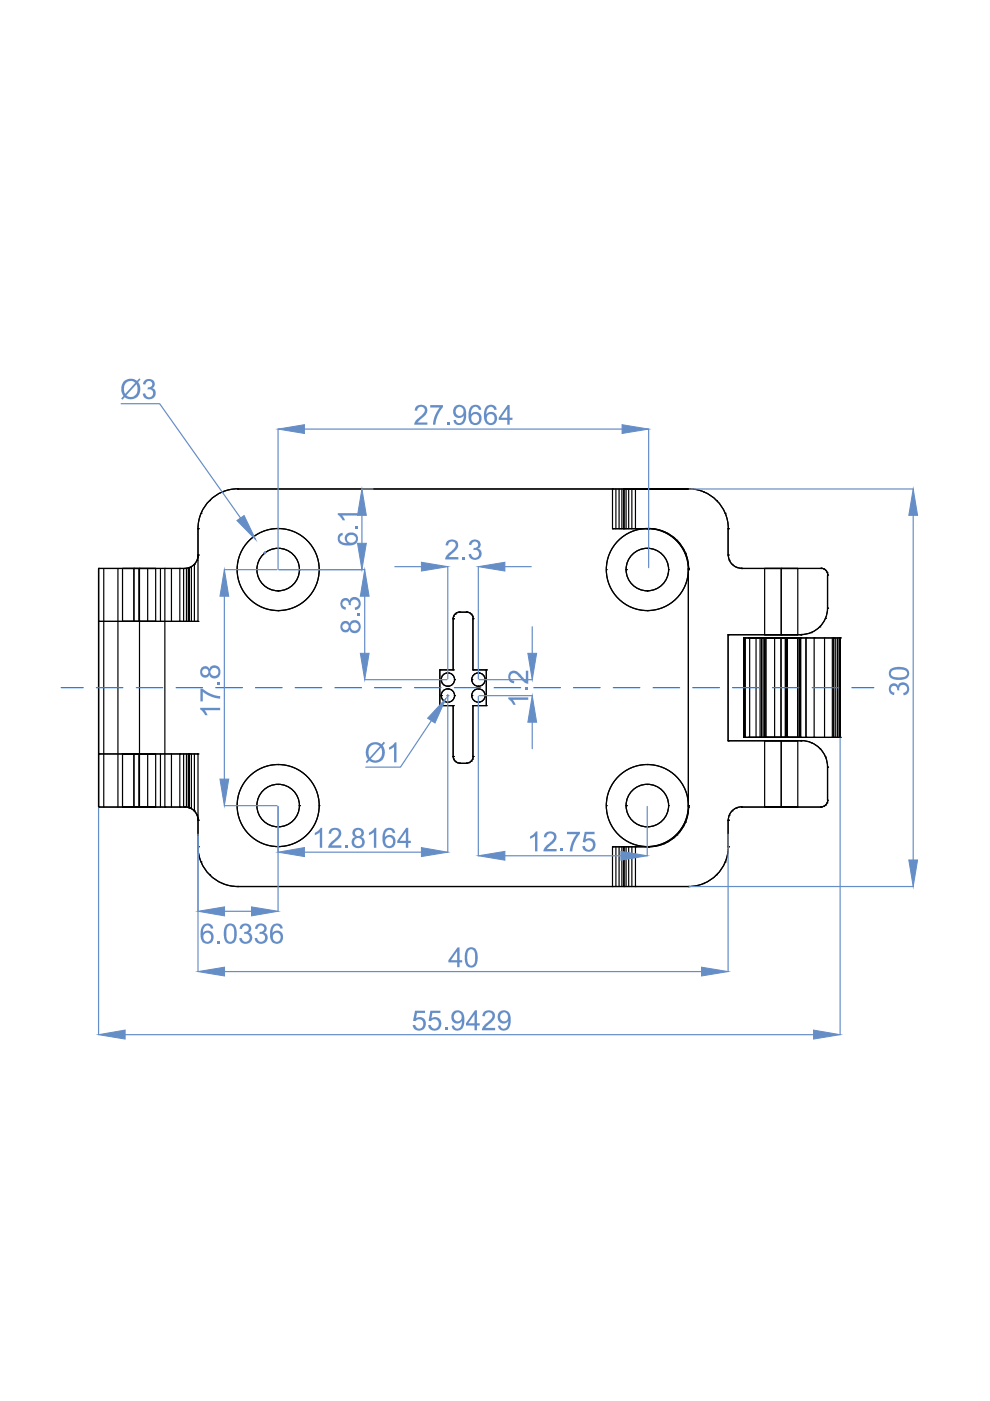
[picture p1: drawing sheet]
<svg xmlns="http://www.w3.org/2000/svg" width="210mm" height="297mm" viewBox="0 0 210 297" stroke-linecap="round" stroke-linejoin="round" font-family="sans-serif">
<g fill="none" stroke="#000" stroke-width=".25">
<path d="M157.7 135.3v21M157.9 135.3h-.2h20.3M157.9 135.3h3.2v21h-3.2zM157.9 135.3h.1M157.9 135.3v21M158 135.3h.1M158 135.3v21M158.9 135.3v21M160.3 135.3v21M161.1 135.3h1.3M161.1 135.3h.1M161.4 135.3v21"/>
<path d="M161.8 135.3v21M162.1 135.3h7zM162.1 135.3v21M162.4 135.3h4.1v21h-4.1zM162.4 135.3h.1M162.4 135.3v21M164.2 135.3v21M165.6 135.3h.1M165.6 135.3v21M166.5 135.3h.2v21h-.2M166.5 135.3h.1M166.5 135.3v21"/>
<path d="M166.6 135.3v21M166.7 135.3v21M166.7 135.3h.1M166.7 135.3h3.1M166.9 135.3h-8.3h14M166.9 135.3v21M166.9 135.3v21h-8.3h12.3M166.9 135.3h.1M169.1 135.3v21M169.4 135.3h.1M169.4 135.3v21M169.5 135.3v21"/>
<path d="M169.6 135.3v21M169.7 135.3h-.3v21M169.7 135.3l.1 21zM169.7 135.3h.1M169.7 135.3v21M169.8 135.3h.1M170.9 135.3v21h1.7v-21M170.9 135.3h.1M170.9 135.3v21M172.6 135.3h5.5v21h-5.5M172.6 135.3h.1M174.8 135.3v21"/>
<path d="M176.5 135.3v21M176.8 135.3h.1M176.8 135.3v21M177.2 135.3v21M177.6 135.3v21M178 135.3v21M178 135.3h.1M178.1 135.3h.1M178.1 135.3l-.1 21M178.1 135.3v21M157.9 156.3h-.2h.3M157.9 156.3h.1"/>
<path d="M158 156.3h20.1M158 156.3h.1M161.1 156.3h1.3M161.1 156.3h.1M162.1 156.3h7zM162.4 156.3h.1M165.6 156.3h.1M166.5 156.3h.1M166.7 156.3h.1M166.7 156.3h3.1M166.9 156.3h.1M169.4 156.3h.1"/>
<path d="M169.5 156.3h.2M169.7 156.3h.1M169.8 156.3h.1M170.9 156.3h.1M172.6 156.3h.1M176.8 156.3h.1M178 156.3h.1M178.1 156.3v-21v21M178.1 156.3h.1"/>
</g>
<g fill="none" stroke="#000" stroke-width=".25">
<path d="M41.2 119.7h.1M41.2 119.6v12.1M41.8 118.8h.1M42 117.7v14h-2v-11.3a2.85 2.85 0 0 0 2-2.7zM42 117.7h.1M42 112.1h.1M42 112.1v5.6M42 117.7a2.81 2.81 0 0 1-2.8 2.8M42.6 108.8h.1M44.4 106.1h.1M47.2 104.3h.1M50.4 103.7h95.6h-13.7"/>
<path d="M50.4 103.7h.1M50.4 103.7h79.5M50.4 103.6a8.4 8.4 0 0 0-8.4 8.5M59 112.1h.1M59 116.3h.1M129.9 103.7v8.4h7.3M129.9 112.1h2.4M129.9 103.7h2.4v8.4M129.9 112.1h.1M129.9 103.7h.1M130.6 103.7v8.4M131.3 103.7v8.4"/>
<path d="M131.9 103.7v8.4M132.3 112.1h2.4M132.3 103.7h.1M132.3 112.1h.1M132.3 103.7v8.4M132.7 103.7v8.4M133.3 103.7v8.4M134 103.7v8.4M134.7 103.7v8.4h2.8M134.7 103.7h.1M134.7 112.1h.1M137.2 112.1h.1"/>
<path d="M137.2 116.3h.1M137.2 112.1h.3M137.5 112.1h.1M137.5 112.1a8.4 8.4 0 0 1 8.5 8.4M140.7 112.7h.1M143.5 114.6h.1M145.3 117.3h.1M146 103.7h.1M146 103.6a8.4 8.4 0 0 1 8.4 8.5M149.2 104.3h.1M151.9 106.1h.1M153.7 108.8h.1"/>
<path d="M154.4 112.1h.1M154.4 117.7h.1M154.4 112.1v5.6M154.4 117.7a2.81 2.81 0 0 0 2.8 2.8M154.6 118.8h.1M155.2 119.7h.1M20.9 120.5h14.1M20.9 120.5h7.5v11.2h-7.5M20.9 120.5v50.6zM20.9 131.7h.1M20.9 120.5h.1M20.9 131.7h21.1"/>
<path d="M20.9 120.5v50.6M22 120.5v50.6M25 120.5v50.6M26 120.5h7zM26 131.7h7zM26 120.5v11.2M28.4 120.5h10.8M28.4 131.7h9.7M28.4 131.7h.1M28.4 120.5h.1M28.4 120.5v11.2M29.5 120.5h.1"/>
<path d="M29.5 131.7h.1M29.5 120.5v11.2M29.6 120.5v50.6M31.3 120.5v11.2M33 120.5v11.2M34 120.5v11.2M35 120.5h.1M36.4 120.5v11.2M38.1 131.7h1.9M38.1 131.7h.1M38.1 120.5h.1M38.1 120.5v11.2"/>
<path d="M38.9 120.5v11.2M39.2 120.5h-4.2v50.6h4.2M39.2 120.5h.1M39.5 120.5v11.2M39.9 120.4v11.3M40 120.4l-.8 .1M40 131.7h.1M40 120.4h.1M40 120.4v11.3M40.2 120.4v11.3M40.2 120.3h.1M40.6 120.1v11.6"/>
<path d="M42 131.7h.1M50.2 120.8h.1M54.4 120.8h.1M59 129.5h.1M59 125.3h.1M63.4 120.8h.1M67.6 120.8h.1M96.1 131.2h.1M96.1 131.2v10.8h-2.9M96.1 131.2v10.8h-2.9v7.6h2.9v10.8M96.2 130.6h.1M96.5 130.2h.1"/>
<path d="M96.9 129.9h.1M97.5 129.8h1.4M97.5 129.8h.1M97.5 129.8a1.42 1.42 0 0 0-1.4 1.4M98.9 129.8h.1M98.9 129.8a1.42 1.42 0 0 1 1.4 1.4M99.4 129.9h.1M99.9 130.2h.1M100.2 130.6h.1M100.3 131.2h.1M100.3 131.2v10.8h2.8M100.3 131.2v10.8h2.8v7.6h-2.8v10.8"/>
<path d="M128.6 120.8h.1M132.7 120.8h.1M137.2 129.5h.1M137.2 125.3h.1M141.7 120.8h.1M146 120.5h.1M146 120.5v50.6M146 120.8h.1M154.4 134.6h.1M156.1 120.3h.1M157.2 120.5h.1M157.2 120.5h16.9"/>
<path d="M162.1 134.6h7zM162.1 120.5h7zM162.1 120.5v14.1M165.6 134.6h.1M165.6 120.5h.1M165.6 120.5v14.1M169.1 120.5v14.1M169.8 134.6h-15.4v22.5h15.4M169.8 134.6h.1M172 134.2h.1M173.8 132.9h.1M174.1 120.5h.1"/>
<path d="M174.1 120.5a1.42 1.42 0 0 1 1.4 1.4M174.6 120.6h.1M175 120.9h.1M175 131.1h.1M175.3 121.4h.1M175.5 121.9v7v-7M175.5 128.9h.1M175.5 121.9h.1M175.5 128.9a5.6 5.6 0 0 1-5.7 5.6M20.9 159.9h7.5v11.2h-7.5M20.9 159.9h.1M20.9 159.9h21.1"/>
<path d="M26 159.9h7zM26 159.9v11.2M28.4 159.9h11.6M28.4 159.9h.1M28.4 159.9v11.2M29.5 159.9h.1M29.5 159.9v11.2M31.3 159.9v11.2M33 159.9v11.2M34 159.9v11.2M36.4 159.9v11.2M38.1 159.9v11.2h-9.7"/>
<path d="M38.1 159.9h.1M38.9 159.9v11.2M39.5 159.9v11.2M39.9 159.9v11.3M40 159.9h2v14a2.85 2.85 0 0 0-2-2.7zM40 159.9h.1M40 159.9v11.3M40.2 159.9v11.4M40.6 159.9v11.6M41.2 159.9v12.1M42 159.9h.1M93.2 142v7.6"/>
<path d="M93.2 149.6h2.9v10.8M93.2 142h.1M93.2 149.6h.1M93.5 144.1h.1M93.5 147.5h.1M94.9 142.7h.1M94.9 145.5h.1M94.9 146.1h.1M94.9 148.9h.1M96.1 149.6h.1M96.1 142h.1M96.3 144.1h.1"/>
<path d="M96.3 147.5h.1M100 144.1h.1M100 147.5h.1M100.3 142h.1M100.3 149.6h.1M101.4 142.7h.1M101.4 145.5h.1M101.4 146.1h.1M101.4 148.9h.1M102.8 144.1h.1M102.8 147.5h.1M103.1 142h.1"/>
<path d="M103.1 149.6h-2.8v10.8M103.1 149.6h.1M103.1 142v7.6M154.4 157.1h.1M162.1 157.1h7zM162.1 157.1v14M165.6 157.1h.1M165.6 157.1v14M169.1 157.1v14M169.8 157.1h.1M169.8 157a5.6 5.6 0 0 1 5.7 5.6M172 157.5h.1"/>
<path d="M173.8 158.7h.1M20.9 171.1h14.1M20.9 171.1h.1M26 171.1h7zM28.4 171.1h.1M29.5 171.1h.1M35 171.1h.1M38.1 171.1h1.1M38.1 171.1h.1M39.2 171.1l.8 .1M39.2 171.1h.1M39.2 171.1a2.81 2.81 0 0 1 2.8 2.8"/>
<path d="M40 171.2h.1M40.2 171.3h.1M41.2 171.9h.1M41.8 172.8h.1M42 179.5a8.4 8.4 0 0 0 8.4 8.5M42 173.9h.1M42 179.5h.1M42 173.9v5.6M50.2 170.8h.1M54.4 170.8h.1M59 162.1h.1M59 179.5h.1"/>
<path d="M59 175.3h.1M59 166.3h.1M63.4 170.8h.1M67.6 170.8h.1M96.1 160.4h.1M96.1 160.4a1.42 1.42 0 0 0 1.4 1.4M96.2 161h.1M96.5 161.4h.1M96.9 161.7h.1M97.5 161.8h.1M97.5 161.8h1.4M98.9 161.8h.1"/>
<path d="M99.4 161.7h.1M99.9 161.4h.1M100.2 161h.1M100.3 160.4h.1M100.3 160.4a1.42 1.42 0 0 1-1.4 1.4M128.6 170.8h.1M129.9 179.5h2.4v8.5h-2.4M129.9 179.5h.1M130.6 179.5v8.5M131.3 179.5v8.5M131.9 179.5v8.5M132.3 179.5h2.4"/>
<path d="M132.3 179.5h.1M132.3 179.5v8.5M132.7 170.8h.1M132.7 179.5v8.5M133.3 179.5v8.5M134 179.5v8.5M134.7 179.5h.1M137.2 179.5h-7.3v8.5M137.2 179.5h.1M137.2 162.1h.1M137.2 175.3h.1M137.2 166.3h.1"/>
<path d="M137.2 179.5h.3M137.5 179.5h-2.8v8.5M137.5 179.5h.1M140.7 178.9h.1M141.7 170.8h.1M143.5 177h.1M145.3 174.3h.1M146 170.8h.1M146 171.1h.1M146 171.1a8.4 8.4 0 0 1-8.5 8.4M154.4 173.9h.1M154.4 179.5h.1"/>
<path d="M154.4 173.9v5.6M154.4 179.5a8.4 8.4 0 0 1-8.4 8.5M154.6 172.8h.1M155.2 171.9h.1M156.1 171.3h.1M157.2 171.1h.1M157.2 171.1h16.9M157.2 171.1a2.81 2.81 0 0 0-2.8 2.8M162.1 171.1h7zM165.6 171.1h.1M174.1 171.1h.1M174.6 171h.1"/>
<path d="M175 170.7h.1M175 160.5h.1M175.3 170.2h.1M175.5 169.7v-7.1v7.1M175.5 169.7h.1M175.5 162.6h.1M175.5 169.7a1.42 1.42 0 0 1-1.4 1.4M42.6 182.8h.1M44.4 185.5h.1M47.2 187.3h.1M50.4 188h.1M129.9 188h-79.5h95.6h-13.7"/>
<path d="M129.9 188h.1M132.3 188h.1M134.7 188h.1M146 188h.1M149.2 187.3h.1M151.9 185.5h.1M153.7 182.8h.1"/>
<circle cx="59" cy="120.8" r="8.7"/>
<circle cx="59" cy="120.8" r="4.5"/>
<circle cx="137.3" cy="120.8" r="8.7"/>
<circle cx="137.3" cy="120.8" r="4.5"/>
<circle cx="95" cy="144.1" r="1.42"/>
<circle cx="95" cy="147.5" r="1.42"/>
<circle cx="101.4" cy="144.1" r="1.42"/>
<circle cx="101.4" cy="147.5" r="1.42"/>
<circle cx="59" cy="170.8" r="8.7"/>
<circle cx="59" cy="170.8" r="4.5"/>
<circle cx="137.3" cy="170.8" r="8.7"/>
<circle cx="137.3" cy="170.8" r="4.5"/>
</g>
<!-- layer: AM_5 -->
<path d="M59 91v29.6M64.5 91h67.4M137.5 91v29.4" fill="none" stroke="#658dc6" stroke-width=".25"/>
<g fill="#658dc6" stroke="#658dc6" stroke-width=".21">
<path d="M59 91l5.5-1v1.9z"/>
<path d="M131.9 90l5.6 1-5.6 .9z"/>
</g>
<g fill="#658dc6">
<path d="M88.2 86.2l.6-.3 .6-.1 .6 .2 .5 .4 .1 .6-.3 .8-1.8 1.8h2.1v.4h-2.8l.3-.7 1.5-1.5 .5-.7-.2-.7-.5-.2-.6 .2-.3 .7-.6-.1z"/>
<path d="M91.2 85.9h2.7v.4l-.5 .7-.7 1.4-.4 1.6h-.5l.1-1 .7-1.6 .6-1h-2z"/>
<path d="M94.7 89.5h.6v.5h-.6z"/>
<path d="M96.3 86.3l.7-.4h.9l.7 .6 .2 .8-.1 1.6-.5 .9-.6 .3-.8-.1-.5-.3-.1-.5v-.1h.5a.83 .83 0 0 0 1 .5 .83 .83 0 0 0 .6-.9v-.6l-.4 .4-.5 .1-.6-.1-.4-.3-.3-.7v-.5zM96.9 86.5l-.3 .4v.6l.3 .5 .5 .2 .5-.1 .3-.4 .1-.6-.1-.4a.82 .82 0 0 0-1.3-.2z"/>
<path d="M99.7 86.4l.7-.5h.8l.5 .2 .4 .8h-.6v-.2a.88 .88 0 0 0-1.1-.3 .88 .88 0 0 0-.5 .9v.6l.5-.5 .8-.1 .4 .3 .4 .5v1.2l-.7 .7h-1l-.6-.3-.2-.5-.2-1.7zM100.1 88l-.2 .4 .2 1 .5 .3 .6-.1 .3-.5v-1l-.5-.3h-.5z"/>
<path d="M103 86.3l.7-.4h.8l.6 .3 .2 .7h-.5l-.1-.2a.9 .9 0 0 0-1.1-.3 .9 .9 0 0 0-.4 1.1l-.1 .4 .5-.5 .8-.1 .5 .3 .3 .4 .2 .5v.6l-.6 .9-.5 .1h-.6l-.5-.3-.5-.6-.1-1.6zM103.5 88l-.3 .5 .2 .8 .5 .4 .5-.1 .4-.6-.1-.9-.4-.3z"/>
<path d="M107.6 85.9h.5v2.7h.6v.4h-.6v1h-.5v-1h-1.9v-.4zM107.6 86.7l-1.4 1.9h1.4z"/>
</g>
<path d="M25.7 85.6h8.2l17.1 24.2" fill="none" stroke="#658dc6" stroke-width=".25"/>
<g fill="#658dc6">
<path d="M30.7 80.7l.5-.3 .6-.1 .9 .6 .1 .8-.2 .3-.4 .3 .6 .3 .2 1-.4 .7-.6 .3h-.8l-.7-.4-.2-.7 .5-.1 .4 .7 .4 .1h.4l.5-.6-.1-.6a.84 .84 0 0 0-1.1-.4l.1-.5h.3a.69 .69 0 0 0 .5-.9 .69 .69 0 0 0-.8-.5 .69 .69 0 0 0-.6 .8l-.5-.1z"/>
<path d="M26.4 80.7l1-.4h.9l.7 .5 .5-.6 .3 .2-.5 .6 .4 .7v1.3l-.2 .7-.6 .6-1 .4-.7-.1-.8-.4-.4 .6-.3-.3 .5-.6-.5-1 .1-1.1 .3-.7zM26.9 81l-.6 1v.7l.2 .8 2.2-2.3-.7-.4zM28.9 81.4l-2.1 2.5 .6 .3h.7l.7-.5 .4-.8v-.8z"/>
</g>
<g fill="#658dc6" stroke="#658dc6" stroke-width=".21">
<path d="M50.2 110.4l1.6-1.1 2.4 5.1z"/>
<path d="M42 206l5.6-.9v1.8z"/>
<path d="M148.7 205.1l5.7 .9-5.7 .9z"/>
</g>
<path d="M55.9 117.2h.5M56.2 116.9v.5M42 177.2v28.8M154.4 176.9v29.1M47.6 206h101.1" fill="none" stroke="#658dc6" stroke-width=".25"/>
<g fill="#658dc6">
<path d="M97 200.9h.4v2.7h.6v.4h-.6v1.1h-.5v-1.1h-1.8v-.4zM96.9 201.7l-1.3 1.9h1.3z"/>
<path d="M98.9 201.3l.5-.4 .7-.1 .6 .3 .4 .7 .2 .8-.1 1.4-.3 .7-.5 .4h-1l-.7-.8-.2-1.8zM99.4 201.4l-.3 .9v1.7l.5 .6 .4 .1 .4-.1 .3-.5v-2l-.4-.7-.4-.1z"/>
</g>
<path d="M146.1 103.7h47.5M193.6 109.3v73M146.1 188h47.5" fill="none" stroke="#658dc6" stroke-width=".25"/>
<g fill="#658dc6" stroke="#658dc6" stroke-width=".21">
<path d="M193.6 103.7l.9 5.6h-1.8z"/>
<path d="M192.7 182.3h1.8l-.9 5.7z"/>
</g>
<g fill="#658dc6">
<path d="M188.7 145.3l.5-.4h.5l.4 .1 .3 .5 .3-.6 .6-.2h.5l.5 .2 .3 .5 .2 .9-.4 .8-.8 .3-.1-.5 .5-.2 .3-.4-.2-.8-.5-.3-.7 .2-.2 .4v.6l-.5-.1v-.3a.71 .71 0 0 0-.9-.5 .71 .71 0 0 0-.5 .8 .71 .71 0 0 0 .8 .6v.5h-.2l-.8-.6-.1-.9z"/>
<path d="M188.7 142l1.2-.6 1.7 .1 .7 .3 .3 .3 .2 .5-.1 .5-.4 .7-.6 .3h-1.7l-.6-.1-.4-.2-.5-.5v-.8zM189.1 142.3l-.2 .4 .1 .5 .9 .4 1.9-.1 .4-.3 .1-.4-.2-.5-.6-.3-1.5-.1z"/>
</g>
<path d="M178.1 156.5v62.9M20.9 171.3v48.1M26.5 219.4h146" fill="none" stroke="#658dc6" stroke-width=".25"/>
<g fill="#658dc6" stroke="#658dc6" stroke-width=".21">
<path d="M20.9 219.4l5.6-1v1.9z"/>
<path d="M172.5 218.4l5.6 1-5.6 .9z"/>
</g>
<g fill="#658dc6">
<path d="M88 214.3h2.1v.5h-1.7l-.2 1.1 .6-.3h.4l.5 .3 .5 .4 .1 .4-.1 .9-.3 .5-.5 .3-.7 .1-.5-.1-.5-.4-.2-.4v-.3h.5l.4 .7 .5 .1 .5-.2 .3-.5-.1-.9-.4-.3-.6-.1-.5 .4h-.5z"/>
<path d="M91.3 214.3h2.1v.5h-1.7l-.2 1.1 1-.3 .9 .6 .2 .7-.1 .5-.3 .6-.4 .4-1.1 .1-.5-.3-.3-.4-.1-.5h.5l.4 .7 .7 .1 .5-.5 .1-.4-.1-.6-.4-.4-.6-.1-.5 .4h-.5z"/>
<path d="M94.3 217.8h.6v.6h-.6z"/>
<path d="M102.7 214.5l.5-.3h.7l.4 .1 .5 .5v1.1l-1.9 2h2.1v.5h-2.8l.2-.7 1.8-1.7 .2-.7a.81 .81 0 0 0-.9-.7 .81 .81 0 0 0-.7 .9l-.5-.1 .1-.5z"/>
<path d="M96 214.7l.8-.5 .7 .1 .6 .4 .4 1-.1 1.6-.3 .6-.4 .4-.6 .2-.6-.1-.6-.4-.2-.5 .6-.1 .1 .4a.9 .9 0 0 0 1.1 .1 .9 .9 0 0 0 .4-1v-.4l-.7 .5h-.6l-.6-.4-.3-.7v-.6zM96.6 214.8l-.4 .7 .1 .6 .3 .4h.7l.4-.3 .2-.3-.1-.8-.6-.5z"/>
<path d="M100.7 214.2h.4v2.8h.6v.4h-.6v1h-.5v-1h-1.8v-.4zM100.6 215.1l-1.3 1.9h1.3z"/>
<path d="M105.8 214.7l.5-.4h1l.6 .4 .4 1-.1 1.6-.5 .9-.6 .3-.8-.1-.5-.4-.2-.5 .5-.1 .1 .4a.9 .9 0 0 0 1.1 .1 .9 .9 0 0 0 .4-1l.1-.4-.8 .5h-.5l-.7-.4-.3-.7v-.6zM106.4 214.8l-.4 .7 .2 .7 .5 .3h.6l.4-.6-.1-.8-.6-.5z"/>
</g>
<path d="M83.7 120.1h5.7M94.9 120.1v23.8M101.4 120.1v23.8M107 120.1h5.6" fill="none" stroke="#658dc6" stroke-width=".25"/>
<g fill="#658dc6">
<path d="M94.7 114.9l.5-.4 .8-.1 .6 .2 .4 .3 .1 .4-.1 .9-1.9 1.9h2.1v.5h-2.8l.2-.7 1.5-1.4 .5-.8a.79 .79 0 0 0-.7-.9 .79 .79 0 0 0-.9 .9l-.5-.1z"/>
<path d="M98 118h.6v.6h-.6z"/>
<path d="M99.8 114.7l.5-.3h.8l.6 .5 .2 .5-.2 .7-.4 .2 .6 .3 .2 .3-.1 1-.5 .6-.6 .2h-.6l-.7-.5-.3-.7 .6-.1 .1 .4 .4 .4 .8-.1 .3-.5v-.6l-.5-.4h-.6v-.4l.5-.1a.7 .7 0 0 0 .4-.8 .7 .7 0 0 0-.8-.5 .7 .7 0 0 0-.6 .8l-.5-.1z"/>
</g>
<g fill="#658dc6" stroke="#658dc6" stroke-width=".21">
<path d="M89.4 119.2l5.5 .9-5.5 1z"/>
<path d="M101.4 120.1l5.6-.9v1.9z"/>
<path d="M47.6 120.8l.9 5.6h-1.9z"/>
<path d="M46.6 165.2h1.9l-.9 5.6z"/>
</g>
<g fill="none" stroke="#007fff" stroke-width=".25">
<path d="M13 145.8h4.6M20.4 145.8h5.7M28.9 145.8h5.6M37.3 145.8h5.6M45.7 145.8h5.7M54.2 145.8h5.6M62.6 145.8h5.6M71 145.8h5.7M79.4 145.8h5.7M87.9 145.8h5.6M96.3 145.8h5.6M104.8 145.8h5.6"/>
<path d="M113.2 145.8h5.6M121.6 145.8h5.6M130 145.8h5.7M138.5 145.8h5.6M146.9 145.8h5.6M155.3 145.8h5.6M163.8 145.8h5.6M172.2 145.8h5.6M180.6 145.8h4.7"/>
</g>
<!-- layer: AM_5 -->
<path d="M47.6 120.8h11.1M47.6 126.4v38.8M47.6 170.8h11.1" fill="none" stroke="#658dc6" stroke-width=".25"/>
<g fill="#658dc6">
<path d="M42.4 150.1h4.3v.5h-3.3l.6 1h-.5l-.5-.7-.6-.5z"/>
<path d="M42.5 146h.5l.8 .6 1.5 .8 1.4 .2v.5l-.9-.1-1.3-.4-1.5-1v2.1h-.5z"/>
<path d="M46.1 144.6h.6v.6h-.6z"/>
<path d="M42.8 141.5l.5-.2h.5l.4 .2 .2 .4 .1-.4 .5-.4h.9l.7 .5 .1 .5v.9l-.4 .6-.7 .2-.8-.1-.4-.7-.4 .6h-.8l-.5-.3-.3-.6 .1-.7zM42.9 142.5a.67 .67 0 0 0 1.3 0 .67 .67 0 0 0-1.3 0zM44.6 142.4a.85 .85 0 0 0 1.7 0 .85 .85 0 0 0-1.7 0z"/>
</g>
<path d="M94.9 147.7v33M59 171v9.7M64.5 180.7h24.9" fill="none" stroke="#658dc6" stroke-width=".25"/>
<g fill="#658dc6" stroke="#658dc6" stroke-width=".21">
<path d="M59 180.7l5.5-1v1.9z"/>
<path d="M89.4 179.7l5.5 1-5.5 .9z"/>
</g>
<g fill="#658dc6">
<path d="M66.7 176.6l.7-.4 .6-.7h.3v4.2h-.5v-3.3l-1 .7z"/>
<path d="M70.1 175.8l.5-.2 .7-.1 .4 .1 .5 .5 .2 .6-.2 .7-1.9 1.8h2.1v.5h-2.8l.2-.7 1.6-1.5 .4-.8a.81 .81 0 0 0-.8-.8 .81 .81 0 0 0-.8 .9l-.5-.1 .1-.5z"/>
<path d="M73.2 179.2h.6v.5h-.6z"/>
<path d="M78.2 176.6l.7-.4 .5-.7h.4v4.2h-.5v-3.3l-1 .7z"/>
<path d="M75 175.8l.5-.2 .7-.1 .5 .2 .4 .4 .1 .6-.2 .4-.5 .4 .7 .5 .1 .7-.2 .6-.6 .4-.7 .1-.5-.1-.5-.3-.2-.4v-.9l.4-.5 .3-.1-.5-.4-.1-.4 .1-.6zM75.3 176.6a.67 .67 0 0 0 1.3 0 .67 .67 0 0 0-1.3 0zM75.1 178.6a.86 .86 0 0 0 1.7 0 .86 .86 0 0 0-1.7 0z"/>
<path d="M81.5 176l.7-.4h.8l.5 .2 .3 .8h-.5l-.2-.3a.86 .86 0 0 0-1-.2 .86 .86 0 0 0-.5 .9v.6l.3-.4 .6-.2 .7 .1 .4 .4 .2 .5v.7l-.5 .9-.9 .2-.6-.2-.4-.4-.3-.9v-1.1zM81.9 177.7l-.2 .4v.5a.85 .85 0 0 0 1.2 .7 .85 .85 0 0 0 .4-1.2l-.3-.5-.3-.1z"/>
<path d="M86.1 175.5h.5v2.8h.5v.4h-.5v1h-.6v-1h-1.8v-.4zM86 176.4l-1.3 1.9h1.3z"/>
</g>
<path d="M59.1 120.8h18.2M77.3 126.4v12.1M77.3 144.1h17.5" fill="none" stroke="#658dc6" stroke-width=".25"/>
<g fill="#658dc6" stroke="#658dc6" stroke-width=".21">
<path d="M77.3 120.8l1 5.6h-1.9z"/>
<path d="M76.4 138.5h1.9l-1 5.6z"/>
</g>
<g fill="#658dc6">
<path d="M75.8 130.1h.6v.6h-.6z"/>
<path d="M72.5 127l.4-.2h.6l.6 .5 .6-.6h1l.6 .6 .2 .9-.3 .7-.9 .4-.1-.5 .5-.2a.84 .84 0 0 0 .2-1.1 .84 .84 0 0 0-1.1-.3 .84 .84 0 0 0-.4 1.1h-.5v-.4a.7 .7 0 0 0-.7-.6 .7 .7 0 0 0-.6 .8 .7 .7 0 0 0 .7 .6l-.1 .6-.6-.3-.4-.5v-.7z"/>
<path d="M72.4 132.1l.6-.4h.5l.6 .5 .6-.6h1.1l.6 .8v1l-.5 .7-.4 .1-.9-.1-.5-.7-.5 .6h-.8l-.5-.5-.1-.4zM72.6 132.9a.68 .68 0 0 0 1.3 0 .68 .68 0 0 0-1.3 0zM74.3 132.9a.9 .9 0 0 0 1.8 0 .9 .9 0 0 0-1.8 0z"/>
</g>
<path d="M101.4 147.7v33.7M137.2 171v10.4M107 181.4h24.6" fill="none" stroke="#658dc6" stroke-width=".25"/>
<g fill="#658dc6" stroke="#658dc6" stroke-width=".21">
<path d="M101.4 181.4l5.6-.9v1.9z"/>
<path d="M131.6 180.5l5.6 .9-5.6 1z"/>
</g>
<g fill="#658dc6">
<path d="M112.4 177.3l.6-.3 .6-.7h.3v4.2h-.5v-3.3l-1 .6z"/>
<path d="M115.6 176.7l.4-.3 .9-.1 .5 .1 .4 .4 .2 .6-.1 .6-2 2h2.1v.5h-2.8l.4-.9 1.4-1.2 .4-.6a.81 .81 0 0 0-.6-1.1 .81 .81 0 0 0-.9 .8h-.6z"/>
<path d="M118.9 179.9h.6v.6h-.6z"/>
<path d="M120.2 176.4h2.8v.3l-.7 .8-.6 1.2-.3 1.8h-.6l.2-1.1 .7-1.7 .6-.8h-2.1z"/>
<path d="M124 176.4h2.1v.5h-1.7l-.3 1.1 1-.3 .7 .3 .3 .4 .2 .5-.1 .8-.5 .6-.4 .3h-.7l-.7-.3-.4-.7v-.2h.5l.4 .6 .6 .2 .5-.4 .2-.5-.1-.7-.6-.4h-.6l-.4 .4-.4-.1z"/>
</g>
<path d="M76.7 103.7h2.4M76.7 109.3v5.9M59.1 120.8h17.6" fill="none" stroke="#658dc6" stroke-width=".25"/>
<g fill="#658dc6" stroke="#658dc6" stroke-width=".21">
<path d="M76.7 103.7l1 5.6h-1.9z"/>
<path d="M75.8 115.2h1.9l-1 5.6z"/>
</g>
<g fill="#658dc6">
<path d="M75.3 111.5h.5v.6h-.5z"/>
<path d="M71.6 108.8h4.2v.5h-3.3l.6 1h-.4l-.5-.7-.6-.5z"/>
<path d="M71.9 113.3l.7-.4v.6a.8 .8 0 0 0-.6 .9 .8 .8 0 0 0 .9 .7h.7l-.4-.5-.1-.7 .6-.8 1.1-.2 .9 .6 .2 1-.6 .9-.9 .3h-1.1l-1.2-.4-.4-.4-.1-1.1zM73.8 113.6l-.2 .3v.5l.4 .6h.9l.5-.4 .1-.6-.4-.5-.8-.1z"/>
</g>
<path d="M112.8 132.9v5.6M101.6 144.1h11.2M101.6 147.5h11.2M112.8 153.1v5.7" fill="none" stroke="#658dc6" stroke-width=".25"/>
<g fill="#658dc6" stroke="#658dc6" stroke-width=".21">
<path d="M111.9 138.5h1.9l-1 5.6z"/>
<path d="M112.8 147.5l1 5.6h-1.9z"/>
</g>
<g fill="#658dc6">
<path d="M107.8 147.9h4.2v.5h-3.3l.6 1h-.5l-.4-.6-.6-.6z"/>
<path d="M111.4 145.7h.6v.6h-.6z"/>
<path d="M108 142.7l.7-.5 .8 .1 2 2v-2.1h.5v2.8l-.9-.4-1.6-1.7-.7-.2a.81 .81 0 0 0-.6 .9 .81 .81 0 0 0 .8 .8v.5l-.6-.2-.4-.3-.2-.6z"/>
</g>
<path d="M91.5 152.8l-6.6 9.8h-7.4" fill="none" stroke="#658dc6" stroke-width=".25"/>
<g fill="#658dc6">
<path d="M82.5 158.5l.7-.4 .5-.7h.4v4.2h-.5v-3.3l-1.1 .7z"/>
<path d="M78.1 157.9l.6-.4 .6-.1h.8l.8 .4 .5-.5 .2 .2-.5 .6 .4 .7 .1 1.2-.4 .9-.4 .4-1 .4h-.7l-.8-.5-.5 .6-.3-.3 .5-.5-.4-.8-.1-.9 .3-.9zM78.7 158.1l-.4 .4-.2 .7v.7l.3 .7 2.1-2.4-.8-.4-.5 .1zM80.8 158.5l-2.2 2.4 .2 .1 .9 .2 .9-.4 .4-.9v-.9z"/>
</g>
<path d="M94.6 148.1l-2.4 5.2-1.5-1z" fill="#658dc6" stroke="#658dc6" stroke-width=".21"/>
<path d="M94.7 147.5h.5M94.9 147.2v.5M42 176.9v16.3M59 171v22.2M47.6 193.2h5.7" fill="none" stroke="#658dc6" stroke-width=".25"/>
<g fill="#658dc6">
<path d="M46.1 199.4h.6v.6h-.6z"/>
<path d="M51 196.3l.4-.4 .8-.1 .8 .4 .3 .6-.2 .6-.4 .3 .3 .2 .4 .4 .1 .6-.2 .5-.6 .6-.9 .1-.8-.4-.3-.8 .6-.1 .1 .5a.85 .85 0 0 0 1.2 .2 .85 .85 0 0 0 .2-1.1 .85 .85 0 0 0-1-.4v-.4l.4-.1a.71 .71 0 0 0 .5-.8 .71 .71 0 0 0-.8-.5 .71 .71 0 0 0-.6 .7h-.5z"/>
<path d="M54.3 196.3l.5-.4 .7-.1 .8 .4 .2 .5-.1 .7-.4 .3 .7 .6 .1 .7-.3 .5-.5 .5-.9 .1-.7-.3-.4-.9 .5-.1 .2 .5a.84 .84 0 0 0 1.1 .2 .84 .84 0 0 0 .3-1.1 .84 .84 0 0 0-1.1-.4l.1-.4 .5-.1a.71 .71 0 0 0 0-1.3 .71 .71 0 0 0-1 .8l-.6-.1z"/>
<path d="M43.1 196.1l.7-.3 .8 .1 .6 .7v.2h-.5a.84 .84 0 0 0-1-.5 .84 .84 0 0 0-.6 1l-.1 .6 .4-.5 1-.1 .7 .6 .2 1.1-.2 .5-.4 .4-.5 .2-.7-.1-.6-.4-.3-.5-.1-1.7 .3-.9zM43.3 198l-.2 .4 .2 .9 .5 .4 .6-.1 .4-.8-.2-.7-.6-.4z"/>
<path d="M47.8 196.3l.5-.4 .7-.1 .6 .2 .4 .6 .2 .9v1.3l-.3 .6-.4 .5-.5 .2h-.6l-.4-.2-.3-.6-.3-1.8zM48.3 196.4l-.3 .9v1.6l.5 .7 .4 .1 .4-.2 .3-.4v-2.1l-.2-.4-.3-.3-.3-.1z"/>
<path d="M57.9 196.1l.7-.3 .7 .1 .5 .4 .2 .5-.6 .1-.2-.5a.98 .98 0 0 0-1.1 .1 .98 .98 0 0 0-.3 1v.4l.6-.5 .7-.1 .7 .6 .2 1.1-.2 .5-.3 .4-.6 .2-.7-.1-.6-.4-.3-.5v-1.9l.2-.7zM58.1 198l-.2 .4 .1 .9 .6 .4 .5-.1 .4-.5-.1-1-.7-.4z"/>
</g>
<g fill="#658dc6" stroke="#658dc6" stroke-width=".21">
<path d="M42 193.2l5.6-.9v1.9z"/>
<path d="M53.3 192.3l5.7 .9-5.7 1z"/>
</g>
</svg>
